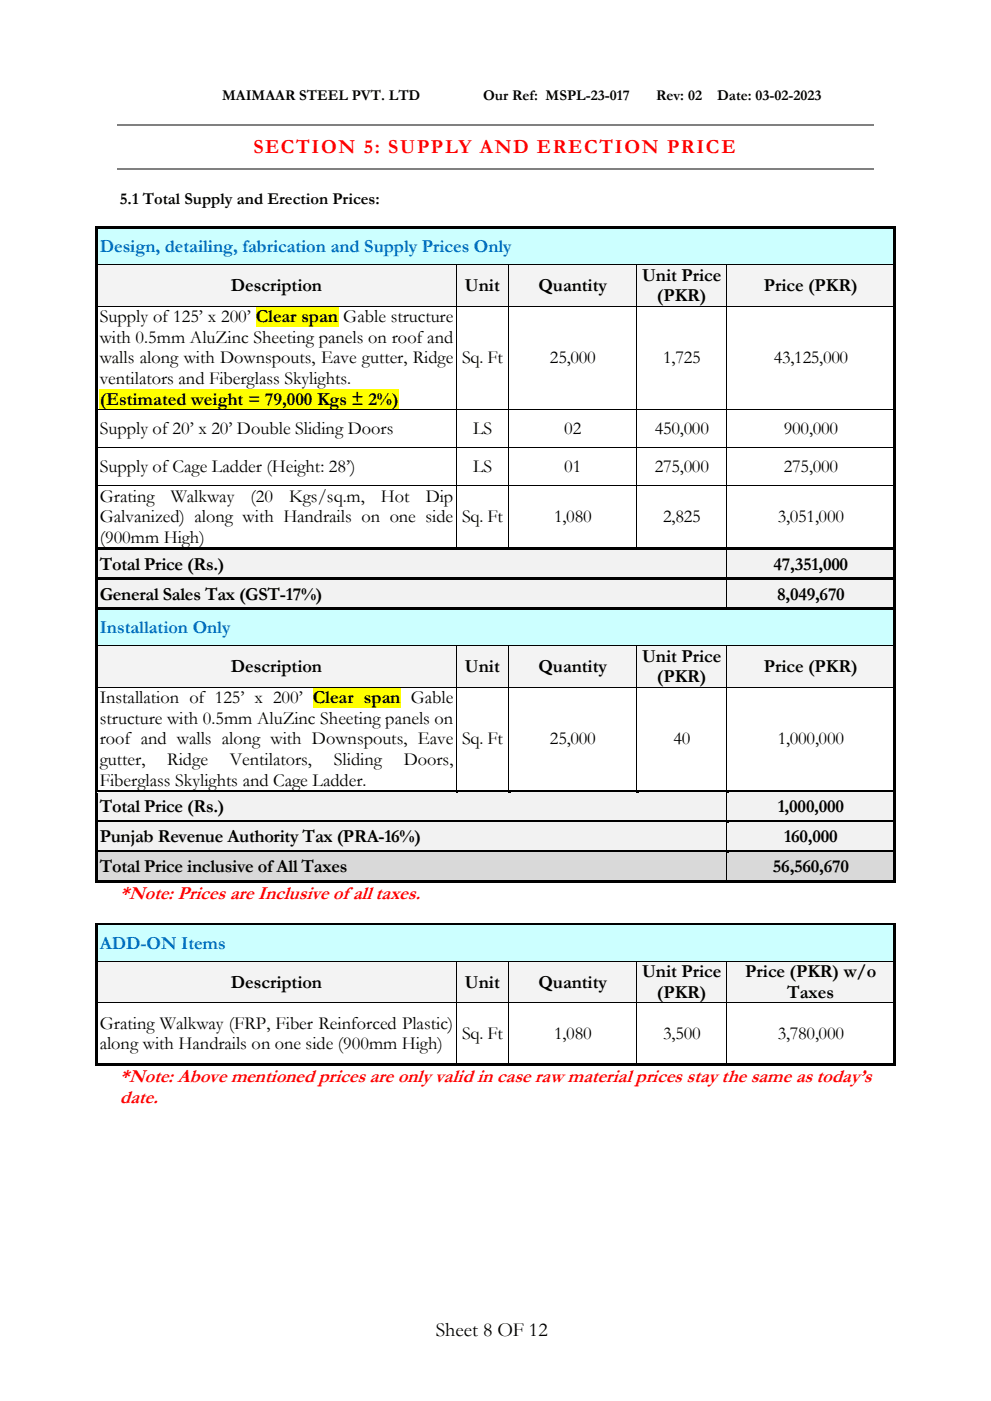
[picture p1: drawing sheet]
<svg xmlns="http://www.w3.org/2000/svg" width="210mm" height="297mm" viewBox="0 0 210 297" stroke-linecap="round" stroke-linejoin="round" font-family="sans-serif">
<defs><g id="words">
<text font-size="4.2" fill="#f00" x="53.7" y="32.4">SECTION 5: SUPPLY AND ERECTION PRICE</text>
<text font-size="4.2" x="92.3" y="283.2">Sheet 8 OF 12</text>
<g font-size="4.1" fill="#f00">
<text x="25.4" y="190.4">*Note: Prices are Inclusive of all taxes.</text>
<text x="25.4" y="229.3">*Note: Above mentioned prices are only valid in case raw material prices stay the same as today’s</text>
<text x="25.4" y="233.7">date.</text>
</g>
<g font-size="3.9" fill="#0070c0">
<text x="21.1" y="53.5">Design, detailing, fabrication and Supply Prices Only</text>
<text x="21.1" y="134.2">Installation Only</text>
<text x="21.1" y="201.1">ADD-ON Items</text>
</g>
<g font-size="3.9">
<text x="136.1" y="59.5">Unit Price</text>
<text x="48.9" y="61.6">Description</text>
<text x="98.5" y="61.6">Unit</text>
<text x="114.1" y="61.6">Quantity</text>
<text x="139.3" y="63.8">(PKR)</text>
<text x="161.9" y="61.6">Price (PKR)</text>
<text x="21.1" y="68.3">Supply of 125’ x 200’</text>
<text x="54.2" y="68.3">Clear span</text>
<text x="72.7" y="68.3">Gable structure</text>
<text x="21.1" y="72.7">with 0.5mm AluZinc Sheeting panels on roof and</text>
<text x="21.1" y="77">walls along with Downspouts, Eave gutter, Ridge</text>
<text x="97.9" y="77">Sq. Ft</text>
<text x="116.6" y="77">25,000</text>
<text x="140.6" y="77">1,725</text>
<text x="164" y="77">43,125,000</text>
<text x="21.1" y="81.4">ventilators and Fiberglass Skylights.</text>
<text x="21.1" y="85.7">(Estimated weight = 79,000 Kgs ± 2%)</text>
<text x="21.1" y="92">Supply of 20’ x 20’ Double Sliding Doors</text>
<text x="100.3" y="92">LS</text>
<text x="119.6" y="92">02</text>
<text x="138.8" y="92">450,000</text>
<text x="166.2" y="92">900,000</text>
<text x="21.1" y="100.1">Supply of Cage Ladder (Height: 28’)</text>
<text x="100.3" y="100.1">LS</text>
<text x="119.6" y="100.1">01</text>
<text x="138.8" y="100.1">275,000</text>
<text x="166.2" y="100.1">275,000</text>
<text x="21.1" y="106.3">Grating</text>
<text x="36.2" y="106.3">Walkway</text>
<text x="53.1" y="106.3">(20</text>
<text x="61.3" y="106.3">Kgs/sq.m,</text>
<text x="80.7" y="106.3">Hot</text>
<text x="90.3" y="106.3">Dip</text>
<text x="21.1" y="110.7">Galvanized) along with Handrails on one side</text>
<text x="97.9" y="110.7">Sq. Ft</text>
<text x="117.5" y="110.7">1,080</text>
<text x="140.6" y="110.7">2,825</text>
<text x="164.8" y="110.7">3,051,000</text>
<text x="21.1" y="115.1">(900mm High)</text>
<text x="21.1" y="120.7">Total Price (Rs.)</text>
<text x="163.9" y="120.7">47,351,000</text>
<text x="21.1" y="127.1">General Sales Tax (GST-17%)</text>
<text x="164.7" y="127.1">8,049,670</text>
<text x="48.9" y="142.4">Description</text>
<text x="98.5" y="142.4">Unit</text>
<text x="114.1" y="142.4">Quantity</text>
<text x="136.1" y="140.2">Unit Price</text>
<text x="161.9" y="142.4">Price (PKR)</text>
<text x="21.1" y="149">Installation of 125’ x 200’</text>
<text x="66.3" y="149">Clear span</text>
<text x="87.1" y="149">Gable</text>
<text x="139.3" y="144.6">(PKR)</text>
<text x="21.1" y="153.4">structure with 0.5mm AluZinc Sheeting panels on</text>
<text x="21.1" y="157.8">roof and walls along with Downspouts, Eave</text>
<text x="97.9" y="157.8">Sq. Ft</text>
<text x="116.6" y="157.8">25,000</text>
<text x="142.7" y="157.8">40</text>
<text x="164.8" y="157.8">1,000,000</text>
<text x="21.1" y="162.1">gutter,</text>
<text x="21.1" y="166.5">Fiberglass Skylights and Cage Ladder.</text>
<text x="35.4" y="162.1">Ridge</text>
<text x="48.7" y="162.1">Ventilators,</text>
<text x="70.8" y="162.1">Sliding</text>
<text x="85.6" y="162.1">Doors,</text>
<text x="21.1" y="172.1">Total Price (Rs.)</text>
<text x="164.8" y="172.1">1,000,000</text>
<text x="21.1" y="178.5">Punjab Revenue Authority Tax (PRA-16%)</text>
<text x="166.2" y="178.5">160,000</text>
<text x="21.1" y="184.8">Total Price inclusive of All Taxes</text>
<text x="163.8" y="184.8">56,560,670</text>
<text x="48.9" y="209.3">Description</text>
<text x="98.5" y="209.3">Unit</text>
<text x="114.1" y="209.3">Quantity</text>
<text x="136.1" y="207.1">Unit Price</text>
<text x="157.9" y="207.1">Price (PKR) w/o</text>
<text x="139.3" y="211.5">(PKR)</text>
<text x="166.9" y="211.5">Taxes</text>
<text x="21.1" y="218">Grating Walkway (FRP, Fiber Reinforced Plastic)</text>
<text x="97.9" y="220.2">Sq. Ft</text>
<text x="117.5" y="220.2">1,080</text>
<text x="140.6" y="220.2">3,500</text>
<text x="164.8" y="220.2">3,780,000</text>
<text x="21.1" y="222.4">along with Handrails on one side (900mm High)</text>
</g>
<text font-size="3.5" x="25.4" y="43.1">5.1 Total Supply and Erection Prices:</text>
<g font-size="3.2">
<text x="47.1" y="21.3">MAIMAAR STEEL PVT. LTD</text>
<text x="102.4" y="21.3">Our Ref: MSPL-23-017</text>
<text x="139.1" y="21.3">Rev: 02</text>
<text x="152" y="21.3">Date: 03-02-2023</text>
</g>
</g></defs>
<path d="M24.9 26.5h160.3M24.9 35.7h160.3" fill="none" stroke="#808080" stroke-width=".25"/>
<g fill="#cff">
<path d="M20.8 48.6h168.6v7.4h-168.6z" fill-rule="evenodd"/>
<path d="M21.1 50.1h167.9v4.4h-167.9z" fill-rule="evenodd"/>
</g>
<g fill="#000">
<path d="M20.2 48.1h.5v.5h-.5z" fill-rule="evenodd"/>
<path d="M20.2 48.1h.5v.5h-.5z" fill-rule="evenodd"/>
<path d="M20.2 48.6h.5v7.4h-.5z" fill-rule="evenodd"/>
<path d="M20.7 48.1h168.7v.5h-168.7z" fill-rule="evenodd"/>
<path d="M189.4 48.1h.5v.5h-.5z" fill-rule="evenodd"/>
<path d="M189.4 48.1h.5v.5h-.5z" fill-rule="evenodd"/>
<path d="M189.4 48.6h.5v7.4h-.5z" fill-rule="evenodd"/>
</g>
<path d="M20.7 48.6h168.7" fill="none" stroke="#cff" stroke-width=".21"/>
<g fill="#f3f3f3">
<path d="M20.8 56.1h75.9v8.8h-75.9z" fill-rule="evenodd"/>
<path d="M21.1 58.3h75v4.4h-75z" fill-rule="evenodd"/>
<path d="M96.7 56.1h11.1v8.8h-11.1z" fill-rule="evenodd"/>
<path d="M97.3 58.3h9.9v4.4h-9.9z" fill-rule="evenodd"/>
<path d="M107.8 56.1h27.1v8.8h-27.1z" fill-rule="evenodd"/>
<path d="M108.4 58.3h25.9v4.4h-25.9z" fill-rule="evenodd"/>
<path d="M135 56.1h19v8.8h-19z" fill-rule="evenodd"/>
<path d="M135.6 56.1h17.8v4.4h-17.8z" fill-rule="evenodd"/>
<path d="M135.6 60.5h17.8v4.4h-17.8z" fill-rule="evenodd"/>
<path d="M154.1 56.1h35.3v8.8h-35.3z" fill-rule="evenodd"/>
<path d="M154.7 58.3h34.3v4.4h-34.3z" fill-rule="evenodd"/>
</g>
<g fill="#000">
<path d="M20.2 56l.5 .1z" fill-rule="evenodd"/>
<path d="M96.6 56l.1 .1z" fill-rule="evenodd"/>
<path d="M107.8 56v.1z" fill-rule="evenodd"/>
<path d="M134.9 56l.1 .1z" fill-rule="evenodd"/>
<path d="M154 56v.1z" fill-rule="evenodd"/>
<path d="M189.4 56l.5 .1z" fill-rule="evenodd"/>
<path d="M20.2 56.1h.5v8.8h-.5z" fill-rule="evenodd"/>
<path d="M189.4 56.1h.5v8.8h-.5z" fill-rule="evenodd"/>
</g>
<path d="M20.7 56.1h75.9M96.7 56.1v8.8M96.7 56.1h11.1M107.8 56.1v8.8M107.8 56.1h27.1M134.9 56.1v8.8M135 56.1h19M154 56.1v8.8M154 56.1h35.4" fill="none" stroke="#000" stroke-width=".21"/>
<g fill="#ff0">
<path d="M54.2 64.9h17.5v4.4h-17.5z" fill-rule="evenodd"/>
<path d="M21.1 82.4h63.4v4.4h-63.4z" fill-rule="evenodd"/>
</g>
<g fill="#000">
<path d="M20.2 64.9h.5z" fill-rule="evenodd"/>
<path d="M96.6 64.9h.1z" fill-rule="evenodd"/>
<path d="M134.9 64.9h.1z" fill-rule="evenodd"/>
<path d="M189.4 64.9h.5z" fill-rule="evenodd"/>
<path d="M20.2 64.9h.5v21.9h-.5z" fill-rule="evenodd"/>
<path d="M20.2 86.8l.5 .1z" fill-rule="evenodd"/>
<path d="M20.2 86.9h.5v7.9h-.5z" fill-rule="evenodd"/>
<path d="M20.2 94.8l.5 .1z" fill-rule="evenodd"/>
<path d="M96.6 86.8l.1 .1z" fill-rule="evenodd"/>
<path d="M96.6 94.8l.1 .1z" fill-rule="evenodd"/>
<path d="M107.8 86.8v.1z" fill-rule="evenodd"/>
<path d="M107.8 94.8v.1z" fill-rule="evenodd"/>
<path d="M134.9 86.8l.1 .1z" fill-rule="evenodd"/>
<path d="M134.9 94.8l.1 .1z" fill-rule="evenodd"/>
<path d="M154 86.8v.1z" fill-rule="evenodd"/>
<path d="M154 94.8v.1z" fill-rule="evenodd"/>
<path d="M189.4 64.9h.5v21.9h-.5z" fill-rule="evenodd"/>
<path d="M189.4 86.8l.5 .1z" fill-rule="evenodd"/>
<path d="M189.4 86.9h.5v7.9h-.5z" fill-rule="evenodd"/>
<path d="M189.4 94.8l.5 .1z" fill-rule="evenodd"/>
<path d="M20.2 94.9h.5v8h-.5z" fill-rule="evenodd"/>
<path d="M20.2 102.9l.5 .1z" fill-rule="evenodd"/>
<path d="M20.2 103h.5v13.1h-.5z" fill-rule="evenodd"/>
<path d="M96.6 102.9l.1 .1z" fill-rule="evenodd"/>
<path d="M107.8 102.9v.1z" fill-rule="evenodd"/>
<path d="M134.9 102.9l.1 .1z" fill-rule="evenodd"/>
<path d="M154 102.9v.1z" fill-rule="evenodd"/>
<path d="M189.4 94.9h.5v8h-.5z" fill-rule="evenodd"/>
<path d="M189.4 102.9l.5 .1z" fill-rule="evenodd"/>
<path d="M189.4 103h.5v13.1h-.5z" fill-rule="evenodd"/>
</g>
<g fill="none" stroke="#000" stroke-width=".21">
<path d="M20.7 64.9h75.9M96.7 64.9v21.9M96.7 64.9h11.1M107.8 64.9v21.9M107.8 64.9h27.1M134.9 64.9v21.9M135 64.9h19M154 64.9v21.9M154 64.9h35.4M20.7 86.8h75.9M20.7 94.9h75.9M96.7 86.9v7.9"/>
<path d="M96.7 94.9v8M96.7 94.9h11.1v8h-11.1M96.7 86.8h11.1M107.8 86.9v7.9M107.8 94.9h27.1v8h-27.1M107.8 86.8h27.1M134.9 86.9v7.9M135 86.8h19M135 94.9h19M154 86.9v7.9M154 94.9v8M154 86.8h35.4"/>
<path d="M154 94.9h35.4M20.7 102.9h75.9M96.7 103v13.1M107.8 103v13.1M134.9 103v13.1M135 102.9h19M154 103v13.1M154 102.9h35.4"/>
</g>
<g fill="#f2f2f2">
<path d="M20.8 116.6h133.2v5.8h-133.2z" fill-rule="evenodd"/>
<path d="M21.1 117.4h132.3v4.3h-132.3z" fill-rule="evenodd"/>
<path d="M154.1 116.6h35.3v5.8h-35.3z" fill-rule="evenodd"/>
<path d="M154.7 117.4h34.3v4.3h-34.3z" fill-rule="evenodd"/>
</g>
<g fill="#000">
<path d="M20.2 116.1h.5v.5h-.5z" fill-rule="evenodd"/>
<path d="M20.7 116.1h75.9v.5h-75.9z" fill-rule="evenodd"/>
</g>
<path d="M20.7 116.6h75.9" fill="none" stroke="#f2f2f2" stroke-width=".21"/>
<path d="M96.6 116.6h.5z" fill-rule="evenodd" fill="#f2f2f2"/>
<g fill="#000">
<path d="M96.6 116.1h.5v.5h-.5z" fill-rule="evenodd"/>
<path d="M97.1 116.1h10.7v.5h-10.7z" fill-rule="evenodd"/>
</g>
<path d="M97.1 116.6h10.7" fill="none" stroke="#f2f2f2" stroke-width=".21"/>
<path d="M107.8 116.6h.5z" fill-rule="evenodd" fill="#f2f2f2"/>
<g fill="#000">
<path d="M107.8 116.1h.5v.5h-.5z" fill-rule="evenodd"/>
<path d="M108.3 116.1h26.6v.5h-26.6z" fill-rule="evenodd"/>
</g>
<path d="M108.3 116.6h26.6" fill="none" stroke="#f2f2f2" stroke-width=".21"/>
<path d="M134.9 116.6h.5z" fill-rule="evenodd" fill="#f2f2f2"/>
<g fill="#000">
<path d="M134.9 116.1h.5v.5h-.5z" fill-rule="evenodd"/>
<path d="M135.4 116.1h18.6v.5h-18.6z" fill-rule="evenodd"/>
</g>
<path d="M135.4 116.6h18.6" fill="none" stroke="#f2f2f2" stroke-width=".21"/>
<path d="M154 116.6h.5z" fill-rule="evenodd" fill="#f2f2f2"/>
<g fill="#000">
<path d="M154 116.1h.5v.5h-.5z" fill-rule="evenodd"/>
<path d="M154.5 116.1h34.9v.5h-34.9z" fill-rule="evenodd"/>
<path d="M189.4 116.1h.5v.5h-.5z" fill-rule="evenodd"/>
<path d="M20.2 116.6h.5v5.8h-.5z" fill-rule="evenodd"/>
<path d="M189.4 116.6h.5v5.8h-.5z" fill-rule="evenodd"/>
</g>
<path d="M154.5 116.6h34.9" fill="none" stroke="#f2f2f2" stroke-width=".21"/>
<path d="M154 116.6v5.8" fill="none" stroke="#000" stroke-width=".21"/>
<g fill="#f2f2f2">
<path d="M20.8 123h133.2v5.8h-133.2z" fill-rule="evenodd"/>
<path d="M21.1 123.7h132.3v4.4h-132.3z" fill-rule="evenodd"/>
<path d="M154.1 123h35.3v5.8h-35.3z" fill-rule="evenodd"/>
<path d="M154.7 123.7h34.3v4.4h-34.3z" fill-rule="evenodd"/>
</g>
<g fill="#000">
<path d="M20.2 122.4h.5v.6h-.5z" fill-rule="evenodd"/>
<path d="M20.7 122.4h133.3v.6h-133.3z" fill-rule="evenodd"/>
</g>
<path d="M20.7 123h133.3" fill="none" stroke="#f2f2f2" stroke-width=".21"/>
<path d="M154 123h.5z" fill-rule="evenodd" fill="#f2f2f2"/>
<g fill="#000">
<path d="M20.2 123h.5v5.8h-.5z" fill-rule="evenodd"/>
<path d="M154 122.4h.5v.6h-.5z" fill-rule="evenodd"/>
<path d="M154.5 122.4h34.9v.6h-34.9z" fill-rule="evenodd"/>
<path d="M189.4 122.4h.5v.6h-.5z" fill-rule="evenodd"/>
<path d="M189.4 123h.5v5.8h-.5z" fill-rule="evenodd"/>
</g>
<path d="M154.5 123h34.9" fill="none" stroke="#f2f2f2" stroke-width=".21"/>
<path d="M154 123v5.8" fill="none" stroke="#000" stroke-width=".21"/>
<g fill="#cff">
<path d="M20.8 129.3h168.6v7.5h-168.6z" fill-rule="evenodd"/>
<path d="M21.1 130.9h167.9v4.3h-167.9z" fill-rule="evenodd"/>
</g>
<g fill="#000">
<path d="M20.2 128.8h.5v.5h-.5z" fill-rule="evenodd"/>
<path d="M20.7 128.8h133.3v.5h-133.3z" fill-rule="evenodd"/>
</g>
<path d="M20.7 129.3h133.3" fill="none" stroke="#cff" stroke-width=".21"/>
<path d="M154 129.3h.5z" fill-rule="evenodd" fill="#cff"/>
<g fill="#000">
<path d="M20.2 129.3h.5v7.5h-.5z" fill-rule="evenodd"/>
<path d="M154 128.8h.5v.5h-.5z" fill-rule="evenodd"/>
<path d="M154.5 128.8h34.9v.5h-34.9z" fill-rule="evenodd"/>
<path d="M189.4 128.8h.5v.5h-.5z" fill-rule="evenodd"/>
<path d="M189.4 129.3h.5v7.5h-.5z" fill-rule="evenodd"/>
</g>
<path d="M154.5 129.3h34.9" fill="none" stroke="#cff" stroke-width=".21"/>
<g fill="#f3f3f3">
<path d="M20.8 136.9h75.9v8.7h-75.9z" fill-rule="evenodd"/>
<path d="M21.1 139h75v4.4h-75z" fill-rule="evenodd"/>
<path d="M96.7 136.9h11.1v8.7h-11.1z" fill-rule="evenodd"/>
<path d="M97.3 139h9.9v4.4h-9.9z" fill-rule="evenodd"/>
<path d="M107.8 136.9h27.1v8.7h-27.1z" fill-rule="evenodd"/>
<path d="M108.4 139h25.9v4.4h-25.9z" fill-rule="evenodd"/>
<path d="M135 136.9h19v8.7h-19z" fill-rule="evenodd"/>
<path d="M135.6 136.9h17.8v4.3h-17.8z" fill-rule="evenodd"/>
<path d="M135.6 141.2h17.8v4.4h-17.8z" fill-rule="evenodd"/>
<path d="M154.1 136.9h35.3v8.7h-35.3z" fill-rule="evenodd"/>
<path d="M154.7 139h34.3v4.4h-34.3z" fill-rule="evenodd"/>
</g>
<g fill="#000">
<path d="M20.2 136.8l.5 .1z" fill-rule="evenodd"/>
<path d="M96.6 136.8l.1 .1z" fill-rule="evenodd"/>
<path d="M107.8 136.8v.1z" fill-rule="evenodd"/>
<path d="M134.9 136.8l.1 .1z" fill-rule="evenodd"/>
<path d="M154 136.8v.1z" fill-rule="evenodd"/>
<path d="M189.4 136.8l.5 .1z" fill-rule="evenodd"/>
<path d="M20.2 136.9h.5v8.7h-.5z" fill-rule="evenodd"/>
<path d="M189.4 136.9h.5v8.7h-.5z" fill-rule="evenodd"/>
</g>
<path d="M20.7 136.8h75.9M96.7 136.9v8.7M96.7 136.8h11.1M107.8 136.9v8.7M107.8 136.8h27.1M134.9 136.9v8.7M135 136.8h19M154 136.9v8.7M154 136.8h35.4" fill="none" stroke="#000" stroke-width=".21"/>
<path d="M66.3 145.7h18.6v4.4h-18.6z" fill-rule="evenodd" fill="#ff0"/>
<g fill="#000">
<path d="M20.2 145.6l.5 .1z" fill-rule="evenodd"/>
<path d="M96.6 145.6l.1 .1z" fill-rule="evenodd"/>
<path d="M107.8 145.6v.1z" fill-rule="evenodd"/>
<path d="M134.9 145.6l.1 .1z" fill-rule="evenodd"/>
<path d="M154 145.6v.1z" fill-rule="evenodd"/>
<path d="M189.4 145.6l.5 .1z" fill-rule="evenodd"/>
<path d="M20.2 145.7h.5v21.8h-.5z" fill-rule="evenodd"/>
<path d="M189.4 145.7h.5v21.8h-.5z" fill-rule="evenodd"/>
</g>
<path d="M20.7 145.7h75.9M96.7 145.7v21.8M96.7 145.7h11.1v21.8M107.8 145.7h27.1v21.8M135 145.7h19M154 145.7v21.8M154 145.7h35.4" fill="none" stroke="#000" stroke-width=".21"/>
<g fill="#f2f2f2">
<path d="M20.8 168h133.2v5.9h-133.2z" fill-rule="evenodd"/>
<path d="M21.1 168.8h132.3v4.3h-132.3z" fill-rule="evenodd"/>
<path d="M154.1 168h35.3v5.9h-35.3z" fill-rule="evenodd"/>
<path d="M154.7 168.8h34.3v4.3h-34.3z" fill-rule="evenodd"/>
</g>
<g fill="#000">
<path d="M20.2 167.5h.5v.6h-.5z" fill-rule="evenodd"/>
<path d="M20.7 167.5h75.9v.5h-75.9z" fill-rule="evenodd"/>
</g>
<path d="M20.7 168.1h75.9" fill="none" stroke="#f2f2f2" stroke-width=".21"/>
<path d="M96.6 168l.5 .1z" fill-rule="evenodd" fill="#f2f2f2"/>
<g fill="#000">
<path d="M96.6 167.5h.5v.5h-.5z" fill-rule="evenodd"/>
<path d="M97.1 167.5h10.7v.5h-10.7z" fill-rule="evenodd"/>
</g>
<path d="M97.1 168.1h10.7" fill="none" stroke="#f2f2f2" stroke-width=".21"/>
<path d="M107.8 168l.5 .1z" fill-rule="evenodd" fill="#f2f2f2"/>
<g fill="#000">
<path d="M107.8 167.5h.5v.5h-.5z" fill-rule="evenodd"/>
<path d="M108.3 167.5h26.6v.5h-26.6z" fill-rule="evenodd"/>
</g>
<path d="M108.3 168.1h26.6" fill="none" stroke="#f2f2f2" stroke-width=".21"/>
<path d="M134.9 168l.5 .1z" fill-rule="evenodd" fill="#f2f2f2"/>
<g fill="#000">
<path d="M134.9 167.5h.5v.5h-.5z" fill-rule="evenodd"/>
<path d="M135.4 167.5h18.6v.5h-18.6z" fill-rule="evenodd"/>
</g>
<path d="M135.4 168.1h18.6" fill="none" stroke="#f2f2f2" stroke-width=".21"/>
<path d="M154 168l.5 .1z" fill-rule="evenodd" fill="#f2f2f2"/>
<g fill="#000">
<path d="M20.2 168.1h.5v5.8h-.5z" fill-rule="evenodd"/>
<path d="M154 167.5h.5v.5h-.5z" fill-rule="evenodd"/>
<path d="M154.5 167.5h34.9v.5h-34.9z" fill-rule="evenodd"/>
<path d="M189.4 167.5h.5v.6h-.5z" fill-rule="evenodd"/>
<path d="M189.4 168.1h.5v5.8h-.5z" fill-rule="evenodd"/>
</g>
<path d="M154.5 168.1h34.9" fill="none" stroke="#f2f2f2" stroke-width=".21"/>
<path d="M154 168.1v5.8" fill="none" stroke="#000" stroke-width=".21"/>
<g fill="#f2f2f2">
<path d="M20.8 174.4h133.2v5.8h-133.2z" fill-rule="evenodd"/>
<path d="M21.1 175.1h132.3v4.4h-132.3z" fill-rule="evenodd"/>
<path d="M154.1 174.4h35.3v5.8h-35.3z" fill-rule="evenodd"/>
<path d="M154.7 175.1h34.3v4.4h-34.3z" fill-rule="evenodd"/>
</g>
<g fill="#000">
<path d="M20.2 173.9h.5v.5h-.5z" fill-rule="evenodd"/>
<path d="M20.7 173.9h133.3v.5h-133.3z" fill-rule="evenodd"/>
</g>
<path d="M20.7 174.4h133.3" fill="none" stroke="#f2f2f2" stroke-width=".21"/>
<path d="M154 174.4h.5z" fill-rule="evenodd" fill="#f2f2f2"/>
<g fill="#000">
<path d="M154 173.9h.5v.5h-.5z" fill-rule="evenodd"/>
<path d="M154.5 173.9h34.9v.5h-34.9z" fill-rule="evenodd"/>
<path d="M189.4 173.9h.5v.5h-.5z" fill-rule="evenodd"/>
<path d="M20.2 174.4h.5v5.8h-.5z" fill-rule="evenodd"/>
<path d="M189.4 174.4h.5v5.8h-.5z" fill-rule="evenodd"/>
</g>
<path d="M154.5 174.4h34.9" fill="none" stroke="#f2f2f2" stroke-width=".21"/>
<path d="M154 174.4v5.8" fill="none" stroke="#000" stroke-width=".21"/>
<g fill="#d9d9d9">
<path d="M20.8 180.7h133.2v5.9h-133.2z" fill-rule="evenodd"/>
<path d="M21.1 181.5h132.3v4.3h-132.3z" fill-rule="evenodd"/>
<path d="M154.1 180.7h35.3v5.9h-35.3z" fill-rule="evenodd"/>
<path d="M154.7 181.5h34.3v4.3h-34.3z" fill-rule="evenodd"/>
</g>
<g fill="#000">
<path d="M20.2 180.2h.5v.6h-.5z" fill-rule="evenodd"/>
<path d="M20.7 180.2h133.3v.5h-133.3z" fill-rule="evenodd"/>
</g>
<path d="M20.7 180.8h133.3" fill="none" stroke="#d9d9d9" stroke-width=".21"/>
<path d="M154 180.7l.5 .1z" fill-rule="evenodd" fill="#d9d9d9"/>
<g fill="#000">
<path d="M20.2 180.8h.5v5.7h-.5z" fill-rule="evenodd"/>
<path d="M20.2 186.5h.5v.6h-.5z" fill-rule="evenodd"/>
<path d="M20.2 186.5h.5v.6h-.5z" fill-rule="evenodd"/>
<path d="M20.7 186.5h133.3v.6h-133.3z" fill-rule="evenodd"/>
<path d="M154 180.2h.5v.5h-.5z" fill-rule="evenodd"/>
<path d="M154 186.5h.5v.6h-.5z" fill-rule="evenodd"/>
<path d="M154.5 180.2h34.9v.5h-34.9z" fill-rule="evenodd"/>
<path d="M154.5 186.5h34.9v.6h-34.9z" fill-rule="evenodd"/>
<path d="M189.4 180.2h.5v.6h-.5z" fill-rule="evenodd"/>
<path d="M189.4 180.8h.5v5.7h-.5z" fill-rule="evenodd"/>
<path d="M189.4 186.5h.5v.6h-.5z" fill-rule="evenodd"/>
<path d="M189.4 186.5h.5v.6h-.5z" fill-rule="evenodd"/>
</g>
<path d="M154.5 180.8h34.9" fill="none" stroke="#d9d9d9" stroke-width=".21"/>
<path d="M154 180.8v5.7" fill="none" stroke="#000" stroke-width=".21"/>
<g fill="#cff">
<path d="M20.8 196.3h168.6v7.4h-168.6z" fill-rule="evenodd"/>
<path d="M21.1 197.8h167.9v4.3h-167.9z" fill-rule="evenodd"/>
</g>
<g fill="#000">
<path d="M20.2 195.7h.5v.6h-.5z" fill-rule="evenodd"/>
<path d="M20.2 195.7h.5v.5h-.5z" fill-rule="evenodd"/>
<path d="M20.7 195.7h168.7v.5h-168.7z" fill-rule="evenodd"/>
<path d="M189.4 195.7h.5v.6h-.5z" fill-rule="evenodd"/>
<path d="M189.4 195.7h.5v.5h-.5z" fill-rule="evenodd"/>
<path d="M20.2 196.3h.5v7.4h-.5z" fill-rule="evenodd"/>
<path d="M189.4 196.3h.5v7.4h-.5z" fill-rule="evenodd"/>
</g>
<path d="M20.7 196.2h168.7" fill="none" stroke="#cff" stroke-width=".21"/>
<g fill="#f3f3f3">
<path d="M20.8 203.8h75.9v8.7h-75.9z" fill-rule="evenodd"/>
<path d="M21.1 206h75v4.3h-75z" fill-rule="evenodd"/>
<path d="M96.7 203.8h11.1v8.7h-11.1z" fill-rule="evenodd"/>
<path d="M97.3 206h9.9v4.3h-9.9z" fill-rule="evenodd"/>
<path d="M107.8 203.8h27.1v8.7h-27.1z" fill-rule="evenodd"/>
<path d="M108.4 206h25.9v4.3h-25.9z" fill-rule="evenodd"/>
<path d="M135 203.8h19v8.7h-19z" fill-rule="evenodd"/>
<path d="M135.6 203.8h17.8v4.3h-17.8z" fill-rule="evenodd"/>
<path d="M135.6 208.1h17.8v4.4h-17.8z" fill-rule="evenodd"/>
<path d="M154.1 203.8h35.3v8.7h-35.3z" fill-rule="evenodd"/>
<path d="M154.7 203.8h34.3v4.3h-34.3z" fill-rule="evenodd"/>
<path d="M154.7 208.1h34.3v4.4h-34.3z" fill-rule="evenodd"/>
</g>
<g fill="#000">
<path d="M20.2 203.7l.5 .1z" fill-rule="evenodd"/>
<path d="M20.2 203.8h.5v8.7h-.5z" fill-rule="evenodd"/>
<path d="M20.2 212.5l.5 .1z" fill-rule="evenodd"/>
<path d="M96.6 203.7l.1 .1z" fill-rule="evenodd"/>
<path d="M96.6 212.5l.1 .1z" fill-rule="evenodd"/>
<path d="M107.8 203.7v.1z" fill-rule="evenodd"/>
<path d="M107.8 212.5v.1z" fill-rule="evenodd"/>
<path d="M134.9 203.7l.1 .1z" fill-rule="evenodd"/>
<path d="M134.9 212.5l.1 .1z" fill-rule="evenodd"/>
<path d="M154 203.7v.1z" fill-rule="evenodd"/>
<path d="M154 212.5v.1z" fill-rule="evenodd"/>
<path d="M189.4 203.7l.5 .1z" fill-rule="evenodd"/>
<path d="M189.4 203.8h.5v8.7h-.5z" fill-rule="evenodd"/>
<path d="M189.4 212.5l.5 .1z" fill-rule="evenodd"/>
<path d="M20.2 212.6h.5v12.8h-.5z" fill-rule="evenodd"/>
<path d="M20.2 225.4h.5v.5h-.5z" fill-rule="evenodd"/>
<path d="M20.2 225.4h.5v.5h-.5z" fill-rule="evenodd"/>
<path d="M20.7 225.4h75.9v.5h-75.9z" fill-rule="evenodd"/>
<path d="M96.6 225.4h.5v.5h-.5z" fill-rule="evenodd"/>
<path d="M97.1 225.4h10.7v.5h-10.7z" fill-rule="evenodd"/>
<path d="M107.8 225.4h.5v.5h-.5z" fill-rule="evenodd"/>
<path d="M108.3 225.4h26.6v.5h-26.6z" fill-rule="evenodd"/>
<path d="M134.9 225.4h.5v.5h-.5z" fill-rule="evenodd"/>
<path d="M135.4 225.4h18.6v.5h-18.6z" fill-rule="evenodd"/>
<path d="M154 225.4h.5v.5h-.5z" fill-rule="evenodd"/>
<path d="M154.5 225.4h34.9v.5h-34.9z" fill-rule="evenodd"/>
<path d="M189.4 212.6h.5v12.8h-.5z" fill-rule="evenodd"/>
<path d="M189.4 225.4h.5v.5h-.5z" fill-rule="evenodd"/>
<path d="M189.4 225.4h.5v.5h-.5z" fill-rule="evenodd"/>
</g>
<g fill="none" stroke="#000" stroke-width=".21">
<path d="M20.7 203.7h75.9M20.7 212.5h75.9M96.7 203.8v8.7M96.7 212.6v12.8M96.7 203.7h11.1M96.7 212.5h11.1M107.8 203.8v8.7M107.8 212.6v12.8M107.8 203.7h27.1M107.8 212.5h27.1M134.9 203.8v8.7M134.9 212.6v12.8"/>
<path d="M135 203.7h19M135 212.5h19M154 203.8v8.7M154 212.6v12.8M154 203.7h35.4M154 212.5h35.4"/>
</g>
<use href="#words"/>
</svg>
